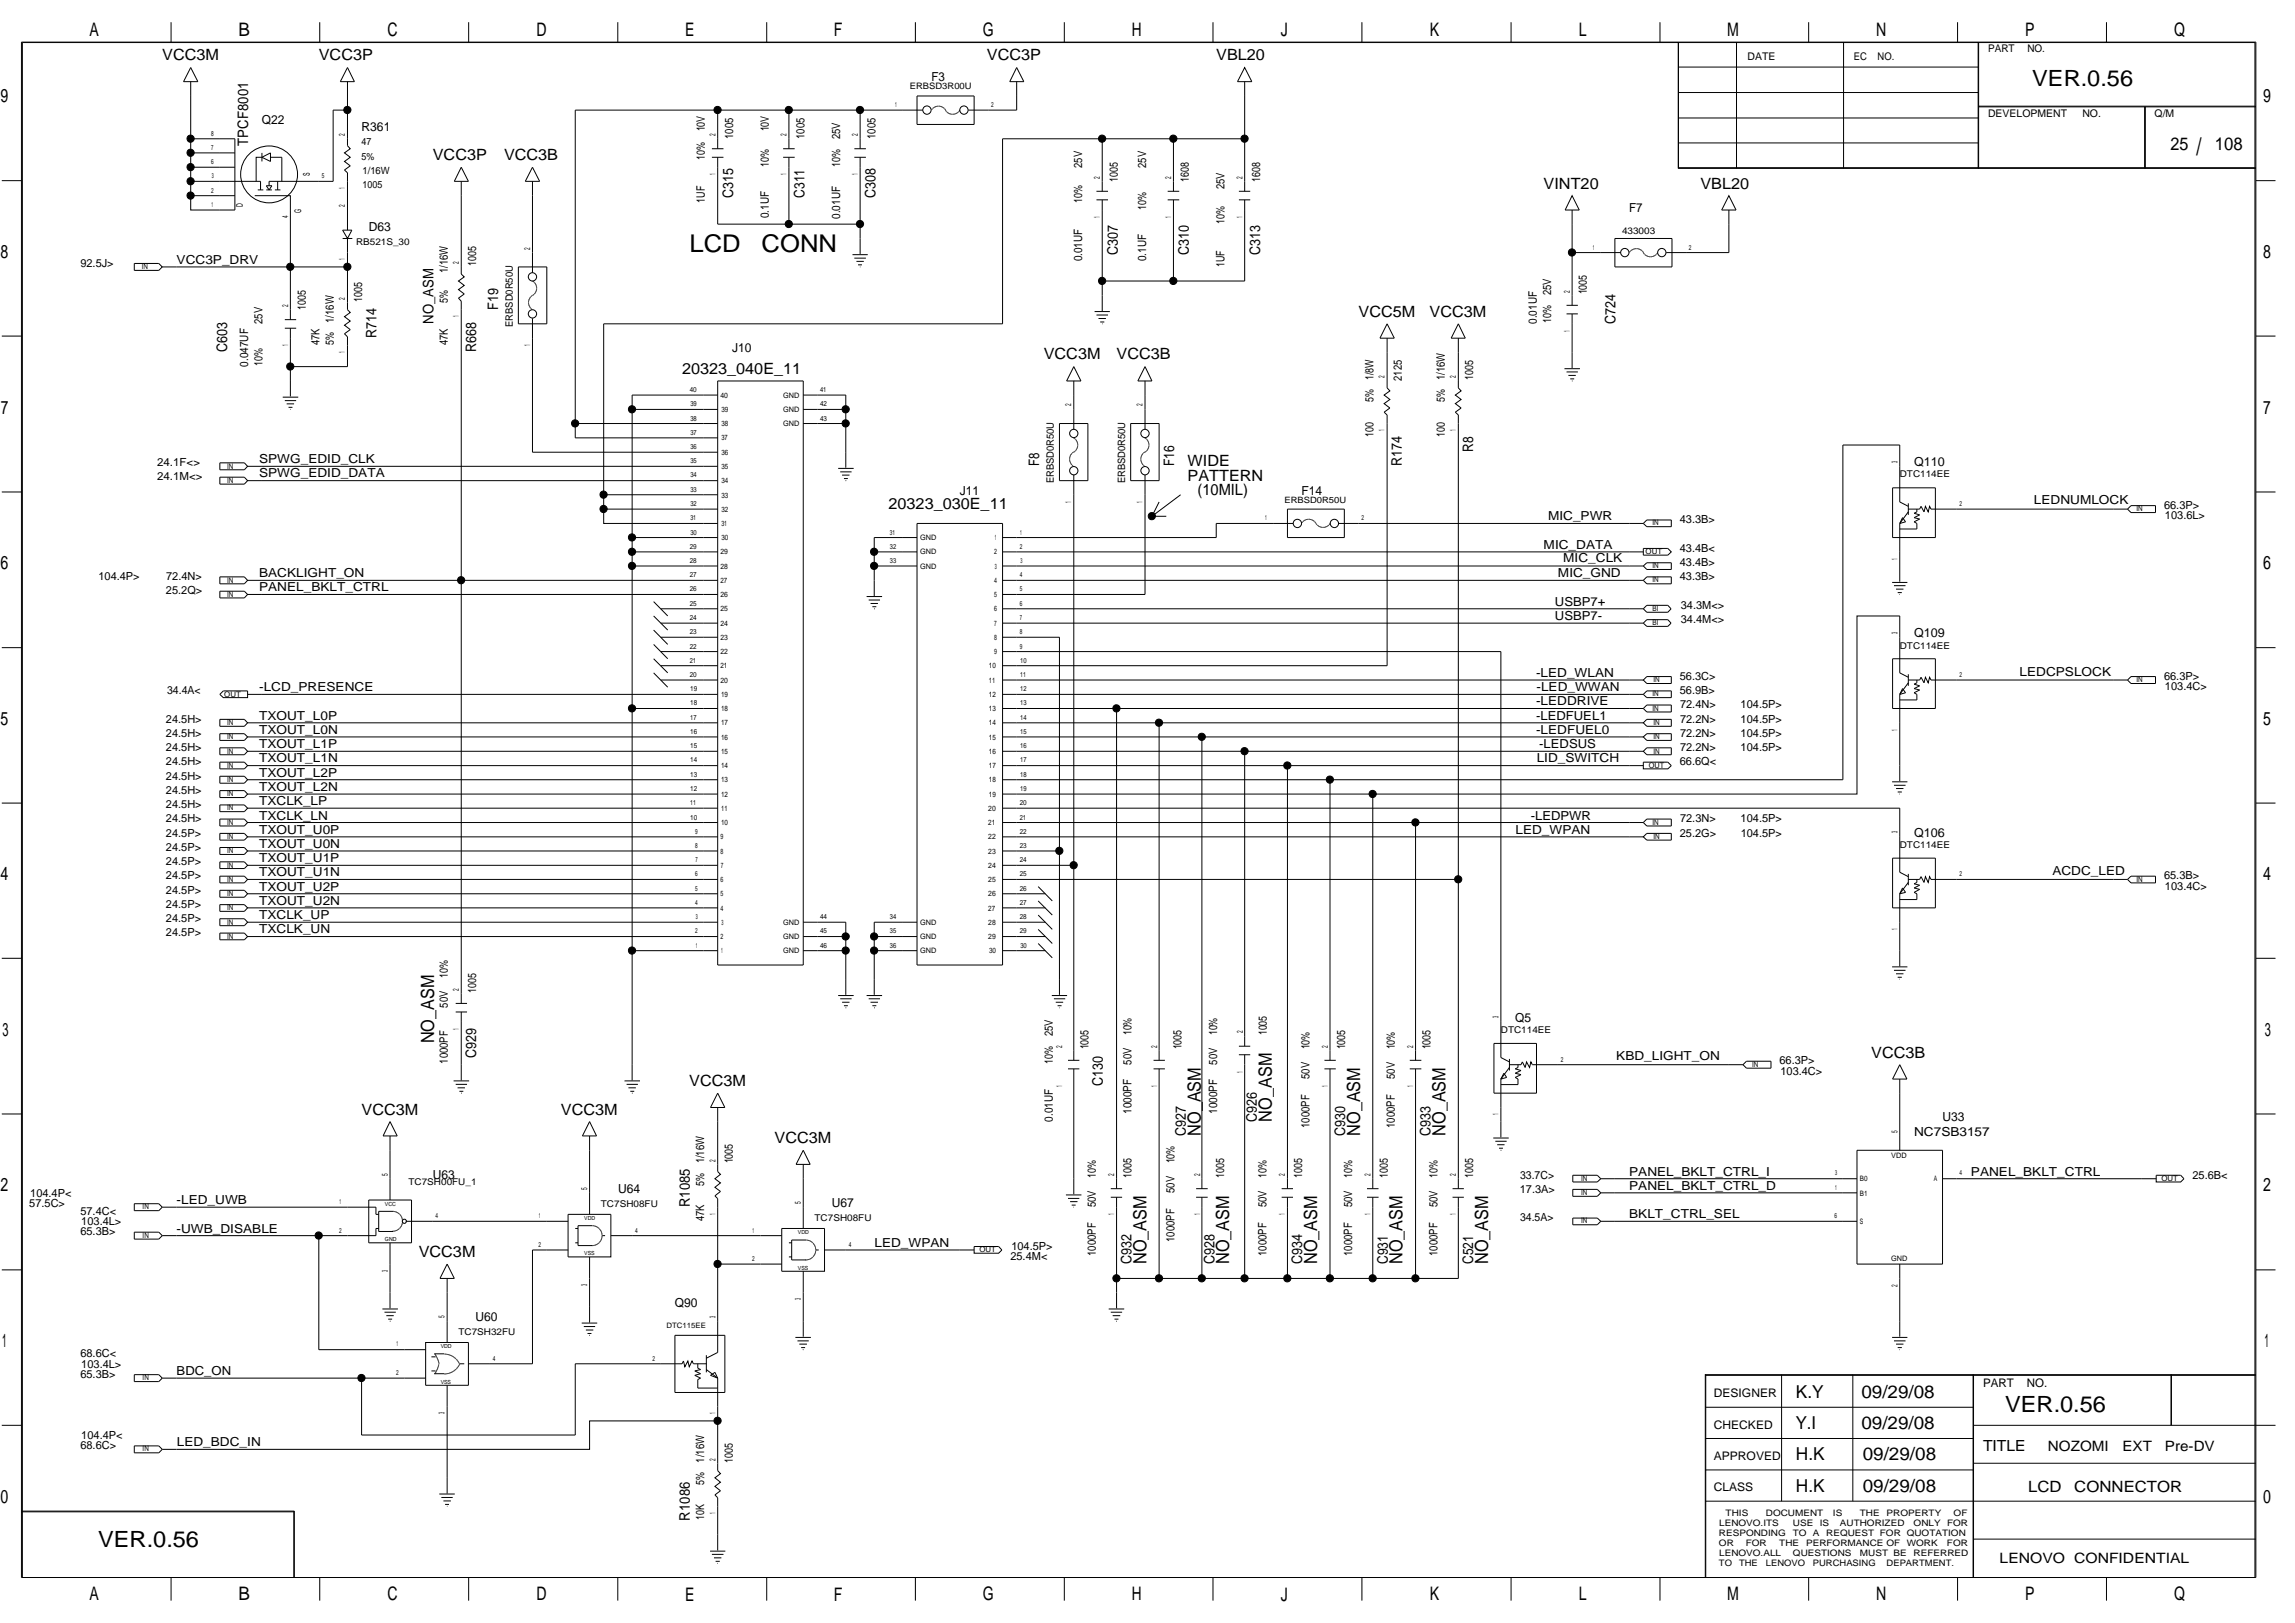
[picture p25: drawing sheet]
<svg xmlns="http://www.w3.org/2000/svg" width="420mm" height="297mm" viewBox="0 0 420 297" stroke-linecap="round" stroke-linejoin="round" font-family="sans-serif">
<defs><g id="words">
<g font-size="4.5">
<text x="126.2" y="46.2">LCD</text>
<text x="139.4" y="46.2">CONN</text>
</g>
<text font-size="4.4" x="402.1" y="28.4">/</text>
<g font-size="4.1">
<text x="372.1" y="15.7">VER.0.56</text>
<text x="367.1" y="258.4">VER.0.56</text>
<text x="18" y="283.2">VER.0.56</text>
</g>
<g font-size="3.4">
<text x="16.4" y="6.6">A</text>
<text x="43.6" y="6.6">B</text>
<text x="70.9" y="6.6">C</text>
<text x="98.2" y="6.6">D</text>
<text x="125.4" y="6.6">E</text>
<text x="152.7" y="6.6">F</text>
<text x="179.9" y="6.6">G</text>
<text x="207.2" y="6.6">H</text>
<text x="234.5" y="6.6">J</text>
<text x="261.8" y="6.6">K</text>
<text x="289" y="6.6">L</text>
<text x="316.2" y="6.6">M</text>
<text x="343.5" y="6.6">N</text>
<text x="370.8" y="6.6">P</text>
<text x="398" y="6.6">Q</text>
<text x=".1" y="18.8">9</text>
<text x="414.3" y="18.8">9</text>
<text x=".1" y="47.2">8</text>
<text x="414.3" y="47.2">8</text>
<text x=".2" y="75.7">7</text>
<text x="414.3" y="75.7">7</text>
<text x=".1" y="104.2">6</text>
<text x="414.3" y="104.2">6</text>
<text x=".1" y="132.7">5</text>
<text x="414.3" y="132.7">5</text>
<text x=".1" y="161.1">4</text>
<text x="414.3" y="161.1">4</text>
<text x=".5" y="189.6">3</text>
<text x="414.6" y="189.6">3</text>
<text x=".1" y="218.1">2</text>
<text x="414.3" y="218.1">2</text>
<text x=".4" y="246.6">1</text>
<text x="414.6" y="246.6">1</text>
<text x=".1" y="275.1">0</text>
<text x="414.3" y="275.1">0</text>
<text x="16.4" y="292.9">A</text>
<text x="43.6" y="292.9">B</text>
<text x="70.9" y="292.9">C</text>
<text x="98.2" y="292.9">D</text>
<text x="125.4" y="292.9">E</text>
<text x="152.7" y="292.9">F</text>
<text x="179.9" y="292.9">G</text>
<text x="207.2" y="292.9">H</text>
<text x="234.5" y="292.9">J</text>
<text x="261.8" y="292.9">K</text>
<text x="289" y="292.9">L</text>
<text x="316.2" y="292.9">M</text>
<text x="343.5" y="292.9">N</text>
<text x="370.8" y="292.9">P</text>
<text x="398" y="292.9">Q</text>
</g>
<g font-size="3.3">
<text x="397.4" y="27.4">25</text>
<text x="405.5" y="27.4">108</text>
<text x="79.5" y="191" transform="rotate(-90 79.5 191)">NO_ASM</text>
<text x="219.8" y="207.9" transform="rotate(-90 219.8 207.9)">NO_ASM</text>
<text x="232.9" y="205.3" transform="rotate(-90 232.9 205.3)">NO_ASM</text>
<text x="249" y="207.9" transform="rotate(-90 249 207.9)">NO_ASM</text>
<text x="264.6" y="207.9" transform="rotate(-90 264.6 207.9)">NO_ASM</text>
<text x="209.9" y="231.4" transform="rotate(-90 209.9 231.4)">NO_ASM</text>
<text x="225" y="231.4" transform="rotate(-90 225 231.4)">NO_ASM</text>
<text x="241.2" y="231.4" transform="rotate(-90 241.2 231.4)">NO_ASM</text>
<text x="256.8" y="231.4" transform="rotate(-90 256.8 231.4)">NO_ASM</text>
<text x="272.4" y="231.4" transform="rotate(-90 272.4 231.4)">NO_ASM</text>
<text x="328.8" y="255.8">K.Y</text>
<text x="340.8" y="255.8">09/29/08</text>
<text x="328.7" y="261.6">Y.I</text>
<text x="340.8" y="261.6">09/29/08</text>
<text x="328.8" y="267.3">H.K</text>
<text x="341" y="267.3">09/29/08</text>
<text x="328.8" y="273">H.K</text>
<text x="341" y="273">09/29/08</text>
</g>
<g font-size="2.8">
<text x="29.7" y="11">VCC3M</text>
<text x="58.4" y="11">VCC3P</text>
<text x="180.7" y="11">VCC3P</text>
<text x="222.7" y="11">VBL20</text>
<text x="79.2" y="29.3">VCC3P</text>
<text x="92.3" y="29.3">VCC3B</text>
<text x="282.6" y="34.5">VINT20</text>
<text x="311.3" y="34.5">VBL20</text>
<text x="248.7" y="58">VCC5M</text>
<text x="261.7" y="58">VCC3M</text>
<text x="191.1" y="65.8">VCC3M</text>
<text x="204.4" y="65.8">VCC3B</text>
<text x="124.9" y="68.4">20323_040E_11</text>
<text x="217.4" y="85.3">WIDE</text>
<text x="217.4" y="88">PATTERN</text>
<text x="162.7" y="93.2">20323_030E_11</text>
<text x="219.2" y="90.6">(10MIL)</text>
<text x="342.6" y="193.5">VCC3B</text>
<text x="126.2" y="198.8">VCC3M</text>
<text x="66.2" y="204">VCC3M</text>
<text x="102.7" y="204">VCC3M</text>
<text x="141.8" y="209.2">VCC3M</text>
<text x="76.7" y="230">VCC3M</text>
<text x="363" y="265.6">TITLE</text>
<text x="371.3" y="273.1">LCD</text>
<text x="379.8" y="273.1">CONNECTOR</text>
</g>
<g font-size="2.7">
<text x="45.5" y="26.7" transform="rotate(-90 45.5 26.7)">TPCF8001</text>
<text x="134.2" y="36.2" transform="rotate(-90 134.2 36.2)">C315</text>
<text x="147.3" y="36.2" transform="rotate(-90 147.3 36.2)">C311</text>
<text x="160.3" y="36.2" transform="rotate(-90 160.3 36.2)">C308</text>
<text x="204.6" y="46.6" transform="rotate(-90 204.6 46.6)">C307</text>
<text x="217.7" y="46.6" transform="rotate(-90 217.7 46.6)">C310</text>
<text x="230.7" y="46.6" transform="rotate(-90 230.7 46.6)">C313</text>
<text x="79.4" y="59.3" transform="rotate(-90 79.4 59.3)">NO_ASM</text>
<text x="91.2" y="56.7" transform="rotate(-90 91.2 56.7)">F19</text>
<text x="295.8" y="59.3" transform="rotate(-90 295.8 59.3)">C724</text>
<text x="41.6" y="64.5" transform="rotate(-90 41.6 64.5)">C603</text>
<text x="68.9" y="61.9" transform="rotate(-90 68.9 61.9)">R714</text>
<text x="87.2" y="64.5" transform="rotate(-90 87.2 64.5)">R668</text>
<text x="269.7" y="82.8" transform="rotate(-90 269.7 82.8)">R8</text>
<text x="190.2" y="85.3" transform="rotate(-90 190.2 85.3)">F8</text>
<text x="215" y="85.3" transform="rotate(-90 215 85.3)">F16</text>
<text x="256.7" y="85.3" transform="rotate(-90 256.7 85.3)">R174</text>
<text x="87.2" y="193.5" transform="rotate(-90 87.2 193.5)">C929</text>
<text x="201.9" y="198.8" transform="rotate(-90 201.9 198.8)">C130</text>
<text x="217.1" y="207.9" transform="rotate(-90 217.1 207.9)">C927</text>
<text x="230.1" y="205.3" transform="rotate(-90 230.1 205.3)">C926</text>
<text x="246.2" y="207.9" transform="rotate(-90 246.2 207.9)">C930</text>
<text x="261.9" y="207.9" transform="rotate(-90 261.9 207.9)">C933</text>
<text x="126.3" y="220.9" transform="rotate(-90 126.3 220.9)">R1085</text>
<text x="207.1" y="231.4" transform="rotate(-90 207.1 231.4)">C932</text>
<text x="222.3" y="231.4" transform="rotate(-90 222.3 231.4)">C928</text>
<text x="238.4" y="231.4" transform="rotate(-90 238.4 231.4)">C934</text>
<text x="254.1" y="231.4" transform="rotate(-90 254.1 231.4)">C931</text>
<text x="269.7" y="231.4" transform="rotate(-90 269.7 231.4)">C521</text>
<text x="126.3" y="278.3" transform="rotate(-90 126.3 278.3)">R1086</text>
</g>
<g font-size="2.6">
<text x="374.9" y="265.5">NOZOMI</text>
<text x="388.6" y="265.5">EXT</text>
<text x="396.4" y="265.5">Pre-DV</text>
<text x="366.1" y="286.1">LENOVO CONFIDENTIAL</text>
</g>
<g font-size="2.3">
<text x="170.5" y="14.9">F3</text>
<text x="48" y="22.7">Q22</text>
<text x="66.2" y="24">R361</text>
<text x="298.3" y="38.9">F7</text>
<text x="67.5" y="42.3">D63</text>
<text x="32.3" y="48.3">VCC3P_DRV</text>
<text x="134" y="64.4">J10</text>
<text x="47.4" y="84.8">SPWG_EDID_CLK</text>
<text x="47.4" y="87.4">SPWG_EDID_DATA</text>
<text x="350.4" y="85.3">Q110</text>
<text x="175.7" y="90.5">J11</text>
<text x="238.3" y="90.5">F14</text>
<text x="283.4" y="95.2">MIC_PWR</text>
<text x="372.4" y="92.3">LEDNUMLOCK</text>
<text x="282.6" y="100.4">MIC_DATA</text>
<text x="47.4" y="105.7">BACKLIGHT_ON</text>
<text x="285.2" y="105.7">MIC_GND</text>
<text x="286.2" y="102.8">MIC_CLK</text>
<text x="47.4" y="108.2">PANEL_BKLT_CTRL</text>
<text x="284.7" y="110.9">USBP7+</text>
<text x="284.7" y="113.5">USBP7-</text>
<text x="350.4" y="116.6">Q109</text>
<text x="281.2" y="123.9">-LED_WLAN</text>
<text x="369.7" y="123.7">LEDCPSLOCK</text>
<text x="47.4" y="131.7">TXOUT_L0P</text>
<text x="47.4" y="126.5">-LCD_PRESENCE</text>
<text x="281.2" y="131.7">-LEDFUEL1</text>
<text x="281.2" y="129.1">-LEDDRIVE</text>
<text x="281.3" y="126.5">-LED_WWAN</text>
<text x="47.4" y="136.9">TXOUT_L1P</text>
<text x="47.4" y="134.3">TXOUT_L0N</text>
<text x="281.2" y="134.3">-LEDFUEL0</text>
<text x="281.8" y="136.9">-LEDSUS</text>
<text x="47.4" y="139.5">TXOUT_L1N</text>
<text x="47.4" y="142.2">TXOUT_L2P</text>
<text x="281.3" y="139.5">LID_SWITCH</text>
<text x="47.4" y="144.7">TXOUT_L2N</text>
<text x="47.4" y="147.4">TXCLK_LP</text>
<text x="47.4" y="150">TXCLK_LN</text>
<text x="280.2" y="150">-LEDPWR</text>
<text x="47.4" y="152.6">TXOUT_U0P</text>
<text x="47.4" y="155.2">TXOUT_U0N</text>
<text x="277.4" y="152.6">LED_WPAN</text>
<text x="350.4" y="153.1">Q106</text>
<text x="47.4" y="160.4">TXOUT_U1N</text>
<text x="47.4" y="157.8">TXOUT_U1P</text>
<text x="375.7" y="160.1">ACDC_LED</text>
<text x="47.4" y="165.6">TXOUT_U2N</text>
<text x="47.4" y="163">TXOUT_U2P</text>
<text x="47.4" y="168.2">TXCLK_UP</text>
<text x="47.4" y="170.8">TXCLK_UN</text>
<text x="277.4" y="187">Q5</text>
<text x="295.9" y="194">KBD_LIGHT_ON</text>
<text x="350.4" y="207.9">NC7SB3157</text>
<text x="355.6" y="205.2">U33</text>
<text x="79.2" y="215.7">U63</text>
<text x="298.3" y="215.1">PANEL_BKLT_CTRL_I</text>
<text x="360.8" y="215.1">PANEL_BKLT_CTRL</text>
<text x="32.3" y="220.4">-LED_UWB</text>
<text x="113.1" y="218.3">U64</text>
<text x="152.3" y="220.9">U67</text>
<text x="298.3" y="217.8">PANEL_BKLT_CTRL_D</text>
<text x="32.3" y="225.6">-UWB_DISABLE</text>
<text x="298.3" y="223">BKLT_CTRL_SEL</text>
<text x="160.1" y="228.2">LED_WPAN</text>
<text x="123.6" y="239.1">Q90</text>
<text x="87.1" y="241.8">U60</text>
<text x="32.3" y="251.7">BDC_ON</text>
<text x="32.4" y="264.7">LED_BDC_IN</text>
</g>
<g font-size="2.2">
<text x="313.8" y="255.7">DESIGNER</text>
<text x="363" y="253.8">PART</text>
<text x="371.1" y="253.8">NO.</text>
<text x="313.8" y="261.5">CHECKED</text>
<text x="313.8" y="267.2">APPROVED</text>
<text x="313.8" y="272.9">CLASS</text>
</g>
<g font-size="2.1">
<text x="129" y="29.3" transform="rotate(-90 129 29.3)">10%</text>
<text x="129" y="24" transform="rotate(-90 129 24)">10V</text>
<text x="134.2" y="25.4" transform="rotate(-90 134.2 25.4)">1005</text>
<text x="140.7" y="24" transform="rotate(-90 140.7 24)">10V</text>
<text x="147.3" y="25.4" transform="rotate(-90 147.3 25.4)">1005</text>
<text x="153.8" y="25.5" transform="rotate(-90 153.8 25.5)">25V</text>
<text x="160.3" y="25.4" transform="rotate(-90 160.3 25.4)">1005</text>
<text x="140.7" y="30.6" transform="rotate(-90 140.7 30.6)">10%</text>
<text x="153.8" y="30.6" transform="rotate(-90 153.8 30.6)">10%</text>
<text x="198.1" y="30.7" transform="rotate(-90 198.1 30.7)">25V</text>
<text x="204.6" y="33.2" transform="rotate(-90 204.6 33.2)">1005</text>
<text x="209.8" y="30.7" transform="rotate(-90 209.8 30.7)">25V</text>
<text x="217.7" y="33.2" transform="rotate(-90 217.7 33.2)">1608</text>
<text x="224.2" y="34.7" transform="rotate(-90 224.2 34.7)">25V</text>
<text x="230.7" y="33.2" transform="rotate(-90 230.7 33.2)">1608</text>
<text x="129" y="37.1" transform="rotate(-90 129 37.1)">1UF</text>
<text x="140.7" y="40" transform="rotate(-90 140.7 40)">0.1UF</text>
<text x="153.8" y="40" transform="rotate(-90 153.8 40)">0.01UF</text>
<text x="198.1" y="37.1" transform="rotate(-90 198.1 37.1)">10%</text>
<text x="209.8" y="38.4" transform="rotate(-90 209.8 38.4)">10%</text>
<text x="224.2" y="41" transform="rotate(-90 224.2 41)">10%</text>
<text x="198.1" y="47.8" transform="rotate(-90 198.1 47.8)">0.01UF</text>
<text x="209.8" y="47.8" transform="rotate(-90 209.8 47.8)">0.1UF</text>
<text x="82" y="50" transform="rotate(-90 82 50)">1/16W</text>
<text x="87.2" y="48.7" transform="rotate(-90 87.2 48.7)">1005</text>
<text x="224.2" y="48.9" transform="rotate(-90 224.2 48.9)">1UF</text>
<text x="290.5" y="53.9" transform="rotate(-90 290.5 53.9)">1005</text>
<text x="48.1" y="59.3" transform="rotate(-90 48.1 59.3)">25V</text>
<text x="56" y="56.7" transform="rotate(-90 56 56.7)">1005</text>
<text x="61.1" y="59.1" transform="rotate(-90 61.1 59.1)">1/16W</text>
<text x="66.3" y="55.2" transform="rotate(-90 66.3 55.2)">1005</text>
<text x="82" y="55.4" transform="rotate(-90 82 55.4)">5%</text>
<text x="281.4" y="59.3" transform="rotate(-90 281.4 59.3)">0.01UF</text>
<text x="284" y="59.1" transform="rotate(-90 284 59.1)">10%</text>
<text x="284" y="54.1" transform="rotate(-90 284 54.1)">25V</text>
<text x="58.5" y="63.2" transform="rotate(-90 58.5 63.2)">47K</text>
<text x="61.1" y="63.2" transform="rotate(-90 61.1 63.2)">5%</text>
<text x="82" y="63.2" transform="rotate(-90 82 63.2)">47K</text>
<text x="45.5" y="67.1" transform="rotate(-90 45.5 67.1)">0.047UF</text>
<text x="48.1" y="66.9" transform="rotate(-90 48.1 66.9)">10%</text>
<text x="251.4" y="69.6" transform="rotate(-90 251.4 69.6)">1/8W</text>
<text x="256.7" y="69.7" transform="rotate(-90 256.7 69.7)">2125</text>
<text x="264.5" y="69.6" transform="rotate(-90 264.5 69.6)">1/16W</text>
<text x="269.7" y="69.6" transform="rotate(-90 269.7 69.6)">1005</text>
<text x="251.4" y="73.6" transform="rotate(-90 251.4 73.6)">5%</text>
<text x="264.5" y="73.6" transform="rotate(-90 264.5 73.6)">5%</text>
<text x="251.4" y="80" transform="rotate(-90 251.4 80)">100</text>
<text x="264.5" y="80" transform="rotate(-90 264.5 80)">100</text>
<text x="82" y="179" transform="rotate(-90 82 179)">10%</text>
<text x="82" y="184.4" transform="rotate(-90 82 184.4)">50V</text>
<text x="87.2" y="181.7" transform="rotate(-90 87.2 181.7)">1005</text>
<text x="192.7" y="189.7" transform="rotate(-90 192.7 189.7)">25V</text>
<text x="207.2" y="189.5" transform="rotate(-90 207.2 189.5)">10%</text>
<text x="222.8" y="189.5" transform="rotate(-90 222.8 189.5)">10%</text>
<text x="231.9" y="189.5" transform="rotate(-90 231.9 189.5)">1005</text>
<text x="82" y="194.7" transform="rotate(-90 82 194.7)">1000PF</text>
<text x="192.7" y="194.7" transform="rotate(-90 192.7 194.7)">10%</text>
<text x="199.3" y="192.1" transform="rotate(-90 199.3 192.1)">1005</text>
<text x="207.2" y="194.9" transform="rotate(-90 207.2 194.9)">50V</text>
<text x="216.3" y="192.1" transform="rotate(-90 216.3 192.1)">1005</text>
<text x="222.8" y="194.9" transform="rotate(-90 222.8 194.9)">50V</text>
<text x="239.7" y="197.5" transform="rotate(-90 239.7 197.5)">50V</text>
<text x="239.7" y="192.1" transform="rotate(-90 239.7 192.1)">10%</text>
<text x="246.2" y="192.1" transform="rotate(-90 246.2 192.1)">1005</text>
<text x="255.4" y="197.5" transform="rotate(-90 255.4 197.5)">50V</text>
<text x="255.4" y="192.1" transform="rotate(-90 255.4 192.1)">10%</text>
<text x="261.9" y="192.1" transform="rotate(-90 261.9 192.1)">1005</text>
<text x="207.2" y="203.8" transform="rotate(-90 207.2 203.8)">1000PF</text>
<text x="222.8" y="203.8" transform="rotate(-90 222.8 203.8)">1000PF</text>
<text x="192.7" y="205.3" transform="rotate(-90 192.7 205.3)">0.01UF</text>
<text x="239.7" y="206.4" transform="rotate(-90 239.7 206.4)">1000PF</text>
<text x="255.4" y="206.4" transform="rotate(-90 255.4 206.4)">1000PF</text>
<text x="128.9" y="212.9" transform="rotate(-90 128.9 212.9)">1/16W</text>
<text x="134.1" y="212.9" transform="rotate(-90 134.1 212.9)">1005</text>
<text x="200.6" y="215.6" transform="rotate(-90 200.6 215.6)">10%</text>
<text x="207.1" y="215.6" transform="rotate(-90 207.1 215.6)">1005</text>
<text x="215" y="212.9" transform="rotate(-90 215 212.9)">10%</text>
<text x="224.1" y="215.6" transform="rotate(-90 224.1 215.6)">1005</text>
<text x="231.9" y="215.6" transform="rotate(-90 231.9 215.6)">10%</text>
<text x="238.4" y="215.6" transform="rotate(-90 238.4 215.6)">1005</text>
<text x="247.6" y="215.6" transform="rotate(-90 247.6 215.6)">10%</text>
<text x="254.1" y="215.6" transform="rotate(-90 254.1 215.6)">1005</text>
<text x="263.2" y="215.6" transform="rotate(-90 263.2 215.6)">10%</text>
<text x="269.7" y="215.6" transform="rotate(-90 269.7 215.6)">1005</text>
<text x="128.9" y="217" transform="rotate(-90 128.9 217)">5%</text>
<text x="200.6" y="220.9" transform="rotate(-90 200.6 220.9)">50V</text>
<text x="215" y="218.3" transform="rotate(-90 215 218.3)">50V</text>
<text x="231.9" y="220.9" transform="rotate(-90 231.9 220.9)">50V</text>
<text x="247.6" y="220.9" transform="rotate(-90 247.6 220.9)">50V</text>
<text x="263.2" y="220.9" transform="rotate(-90 263.2 220.9)">50V</text>
<text x="128.9" y="223.5" transform="rotate(-90 128.9 223.5)">47K</text>
<text x="215" y="227.3" transform="rotate(-90 215 227.3)">1000PF</text>
<text x="200.6" y="229.9" transform="rotate(-90 200.6 229.9)">1000PF</text>
<text x="231.9" y="229.9" transform="rotate(-90 231.9 229.9)">1000PF</text>
<text x="247.6" y="229.9" transform="rotate(-90 247.6 229.9)">1000PF</text>
<text x="263.2" y="229.9" transform="rotate(-90 263.2 229.9)">1000PF</text>
<text x="128.9" y="267.7" transform="rotate(-90 128.9 267.7)">1/16W</text>
<text x="134.1" y="267.7" transform="rotate(-90 134.1 267.7)">1005</text>
<text x="128.9" y="271.8" transform="rotate(-90 128.9 271.8)">5%</text>
<text x="128.9" y="278.1" transform="rotate(-90 128.9 278.1)">10K</text>
</g>
<g font-size="2">
<text x="14.7" y="48.8">92.5J&gt;</text>
<text x="28.8" y="85.3">24.1F&lt;&gt;</text>
<text x="28.8" y="87.9">24.1M&lt;&gt;</text>
<text x="307.5" y="95.8">43.3B&gt;</text>
<text x="396.2" y="93.1">66.3P&gt;</text>
<text x="396.4" y="95">103.6L&gt;</text>
<text x="307.5" y="101">43.4B&lt;</text>
<text x="18" y="106.2">104.4P&gt;</text>
<text x="30.4" y="106.2">72.4N&gt;</text>
<text x="307.5" y="103.5">43.4B&gt;</text>
<text x="307.5" y="106.2">43.3B&gt;</text>
<text x="30.4" y="108.8">25.2Q&gt;</text>
<text x="307.7" y="111.4">34.3M&lt;&gt;</text>
<text x="307.7" y="114">34.4M&lt;&gt;</text>
<text x="307.5" y="124.4">56.3C&gt;</text>
<text x="396.2" y="124.4">66.3P&gt;</text>
<text x="30.6" y="127">34.4A&lt;</text>
<text x="307.5" y="127">56.9B&gt;</text>
<text x="307.6" y="129.6">72.4N&gt;</text>
<text x="318.7" y="129.6">104.5P&gt;</text>
<text x="396.4" y="126.3">103.4C&gt;</text>
<text x="30.4" y="137.5">24.5H&gt;</text>
<text x="30.4" y="134.8">24.5H&gt;</text>
<text x="30.4" y="132.2">24.5H&gt;</text>
<text x="307.6" y="137.5">72.2N&gt;</text>
<text x="307.6" y="134.8">72.2N&gt;</text>
<text x="307.6" y="132.2">72.2N&gt;</text>
<text x="318.7" y="137.5">104.5P&gt;</text>
<text x="318.7" y="134.8">104.5P&gt;</text>
<text x="318.7" y="132.2">104.5P&gt;</text>
<text x="30.4" y="140.1">24.5H&gt;</text>
<text x="30.4" y="142.7">24.5H&gt;</text>
<text x="307.5" y="140.1">66.6Q&lt;</text>
<text x="30.4" y="145.3">24.5H&gt;</text>
<text x="30.4" y="147.9">24.5H&gt;</text>
<text x="30.4" y="153.1">24.5P&gt;</text>
<text x="30.4" y="155.7">24.5P&gt;</text>
<text x="30.4" y="150.5">24.5H&gt;</text>
<text x="307.5" y="153.1">25.2G&gt;</text>
<text x="307.6" y="150.5">72.3N&gt;</text>
<text x="318.7" y="150.5">104.5P&gt;</text>
<text x="318.7" y="153.1">104.5P&gt;</text>
<text x="30.4" y="160.9">24.5P&gt;</text>
<text x="30.4" y="158.3">24.5P&gt;</text>
<text x="396.2" y="160.9">65.3B&gt;</text>
<text x="30.4" y="163.5">24.5P&gt;</text>
<text x="30.4" y="166.1">24.5P&gt;</text>
<text x="396.4" y="162.8">103.4C&gt;</text>
<text x="30.4" y="168.7">24.5P&gt;</text>
<text x="30.4" y="171.4">24.5P&gt;</text>
<text x="325.8" y="194.8">66.3P&gt;</text>
<text x="326" y="196.7">103.4C&gt;</text>
<text x="278.3" y="215.7">33.7C&gt;</text>
<text x="401.4" y="215.7">25.6B&lt;</text>
<text x="5.4" y="220.9">57.5C&gt;</text>
<text x="5.5" y="219">104.4P&lt;</text>
<text x="278.2" y="218.3">17.3A&gt;</text>
<text x="14.7" y="226.1">65.3B&gt;</text>
<text x="14.7" y="222.3">57.4C&lt;</text>
<text x="14.9" y="224.2">103.4L&gt;</text>
<text x="278.3" y="223.5">34.5A&gt;</text>
<text x="185" y="230.6">25.4M&lt;</text>
<text x="185.2" y="228.7">104.5P&gt;</text>
<text x="14.7" y="248.4">68.6C&lt;</text>
<text x="14.9" y="250.3">103.4L&gt;</text>
<text x="14.7" y="252.2">65.3B&gt;</text>
<text x="14.9" y="263.4">104.4P&lt;</text>
<text x="14.7" y="265.2">68.6C&gt;</text>
</g>
<g font-size="1.9">
<text x="319.9" y="11">DATE</text>
<text x="339.4" y="11">EC</text>
<text x="343.7" y="11">NO.</text>
<text x="364" y="9.5">PART</text>
<text x="371.2" y="9.5">NO.</text>
<text x="364" y="21.3">DEVELOPMENT</text>
<text x="381.2" y="21.3">NO.</text>
<text x="394.5" y="21.3">Q/M</text>
<text x="93.9" y="59.8" transform="rotate(-90 93.9 59.8)">ERBSD0R50U</text>
<text x="192.9" y="88.5" transform="rotate(-90 192.9 88.5)">ERBSD0R50U</text>
<text x="206" y="88.5" transform="rotate(-90 206 88.5)">ERBSD0R50U</text>
</g>
<g font-size="1.8">
<text x="66.2" y="26.6">47</text>
<text x="66.2" y="29.3">5%</text>
<text x="66.4" y="34.5">1005</text>
<text x="66.4" y="31.9">1/16W</text>
</g>
<g font-size="1.7">
<text x="56.7" y="32.2" transform="rotate(-90 56.7 32.2)">S</text>
<text x="44.5" y="37.9" transform="rotate(-90 44.5 37.9)">D</text>
<text x="55.1" y="38.9" transform="rotate(-90 55.1 38.9)">G</text>
<text x="65.2" y="44.9">RB521S_30</text>
<text x="297" y="42.8">433003</text>
<text x="347.8" y="87.4">DTC114EE</text>
<text x="347.8" y="118.7">DTC114EE</text>
<text x="347.8" y="155.2">DTC114EE</text>
<text x="274.8" y="189.1">DTC114EE</text>
<text x="74.8" y="217">TC7SH00FU_1</text>
<text x="110" y="220.9">TC7SH08FU</text>
<text x="149.1" y="223.5">TC7SH08FU</text>
<text x="83.9" y="244.3">TC7SH32FU</text>
</g>
<g font-size="1.6">
<text x="166.6" y="16.2">ERBSD3R00U</text>
<text x="235.2" y="92">ERBSD0R50U</text>
<text x="314.7" y="281.2">RESPONDING</text>
<text x="314.7" y="279.3">LENOVO.ITS</text>
<text x="315.9" y="277.5">THIS</text>
<text x="323.3" y="277.5">DOCUMENT</text>
<text x="328.2" y="281.2">TO</text>
<text x="328.2" y="279.3">USE</text>
<text x="331.9" y="281.2">A</text>
<text x="333.2" y="279.3">IS</text>
<text x="334.3" y="281.2">REQUEST FOR QUOTATION</text>
<text x="335.6" y="277.5">IS</text>
<text x="336.8" y="279.3">AUTHORIZED</text>
<text x="340.5" y="277.5">THE</text>
<text x="345.4" y="277.5">PROPERTY</text>
<text x="350.3" y="279.3">ONLY</text>
<text x="356.5" y="279.3">FOR</text>
<text x="357.7" y="277.5">OF</text>
<text x="314.7" y="286.7">TO</text>
<text x="314.7" y="283">OR</text>
<text x="314.7" y="284.9">LENOVO.ALL</text>
<text x="318.4" y="286.7">THE</text>
<text x="319.6" y="283">FOR</text>
<text x="323.3" y="286.7">LENOVO</text>
<text x="325.7" y="283">THE</text>
<text x="328.2" y="284.9">QUESTIONS</text>
<text x="330.7" y="283">PERFORMANCE OF</text>
<text x="331.9" y="286.7">PURCHASING</text>
<text x="340.5" y="284.9">MUST BE</text>
<text x="345.4" y="286.7">DEPARTMENT.</text>
<text x="349.1" y="283">WORK</text>
<text x="350.3" y="284.9">REFERRED</text>
<text x="356.4" y="283">FOR</text>
</g>
<g font-size="1.5">
<text x="63.2" y="24.8" transform="rotate(-90 63.2 24.8)">2</text>
<text x="131" y="24.8" transform="rotate(-90 131 24.8)">2</text>
<text x="144" y="24.8" transform="rotate(-90 144 24.8)">2</text>
<text x="157" y="24.8" transform="rotate(-90 157 24.8)">2</text>
<text x="63.2" y="34.6" transform="rotate(-90 63.2 34.6)">1</text>
<text x="131" y="32" transform="rotate(-90 131 32)">1</text>
<text x="144" y="32" transform="rotate(-90 144 32)">1</text>
<text x="157" y="32" transform="rotate(-90 157 32)">1</text>
<text x="201.4" y="32.7" transform="rotate(-90 201.4 32.7)">2</text>
<text x="214.4" y="32.7" transform="rotate(-90 214.4 32.7)">2</text>
<text x="227.4" y="32.7" transform="rotate(-90 227.4 32.7)">2</text>
<text x="52.7" y="39.9" transform="rotate(-90 52.7 39.9)">4</text>
<text x="63.2" y="37.9" transform="rotate(-90 63.2 37.9)">2</text>
<text x="201.4" y="39.8" transform="rotate(-90 201.4 39.8)">1</text>
<text x="214.4" y="39.8" transform="rotate(-90 214.4 39.8)">1</text>
<text x="227.4" y="39.8" transform="rotate(-90 227.4 39.8)">1</text>
<text x="63.2" y="47.7" transform="rotate(-90 63.2 47.7)">1</text>
<text x="97.1" y="45.7" transform="rotate(-90 97.1 45.7)">2</text>
<text x="84" y="48.3" transform="rotate(-90 84 48.3)">2</text>
<text x="287.4" y="53.6" transform="rotate(-90 287.4 53.6)">2</text>
<text x="52.7" y="56.1" transform="rotate(-90 52.7 56.1)">2</text>
<text x="63.2" y="54.9" transform="rotate(-90 63.2 54.9)">2</text>
<text x="84" y="58.1" transform="rotate(-90 84 58.1)">1</text>
<text x="52.7" y="63.3" transform="rotate(-90 52.7 63.3)">1</text>
<text x="63.2" y="64.6" transform="rotate(-90 63.2 64.6)">1</text>
<text x="97.1" y="63.3" transform="rotate(-90 97.1 63.3)">1</text>
<text x="287.4" y="60.7" transform="rotate(-90 287.4 60.7)">1</text>
<text x="253.5" y="69.2" transform="rotate(-90 253.5 69.2)">2</text>
<text x="266.5" y="69.2" transform="rotate(-90 266.5 69.2)">2</text>
<text x="196.1" y="74.4" transform="rotate(-90 196.1 74.4)">2</text>
<text x="209.2" y="74.4" transform="rotate(-90 209.2 74.4)">2</text>
<text x="253.5" y="79" transform="rotate(-90 253.5 79)">1</text>
<text x="266.5" y="79" transform="rotate(-90 266.5 79)">1</text>
<text x="347.4" y="84.7" transform="rotate(-90 347.4 84.7)">3</text>
<text x="196.1" y="92" transform="rotate(-90 196.1 92)">1</text>
<text x="209.2" y="92" transform="rotate(-90 209.2 92)">1</text>
<text x="347.4" y="102.4" transform="rotate(-90 347.4 102.4)">1</text>
<text x="347.4" y="116" transform="rotate(-90 347.4 116)">3</text>
<text x="347.4" y="133.7" transform="rotate(-90 347.4 133.7)">1</text>
<text x="347.4" y="152.5" transform="rotate(-90 347.4 152.5)">3</text>
<text x="347.4" y="170.2" transform="rotate(-90 347.4 170.2)">1</text>
<text x="84" y="181.3" transform="rotate(-90 84 181.3)">2</text>
<text x="84" y="188.5" transform="rotate(-90 84 188.5)">1</text>
<text x="194.5" y="191.7" transform="rotate(-90 194.5 191.7)">2</text>
<text x="211.9" y="191.7" transform="rotate(-90 211.9 191.7)">2</text>
<text x="227.5" y="189.1" transform="rotate(-90 227.5 189.1)">2</text>
<text x="243.1" y="191.7" transform="rotate(-90 243.1 191.7)">2</text>
<text x="258.7" y="191.7" transform="rotate(-90 258.7 191.7)">2</text>
<text x="274.4" y="186.4" transform="rotate(-90 274.4 186.4)">3</text>
<text x="227.5" y="196.3" transform="rotate(-90 227.5 196.3)">1</text>
<text x="194.5" y="198.9" transform="rotate(-90 194.5 198.9)">1</text>
<text x="211.9" y="198.9" transform="rotate(-90 211.9 198.9)">1</text>
<text x="243.1" y="198.9" transform="rotate(-90 243.1 198.9)">1</text>
<text x="258.7" y="198.9" transform="rotate(-90 258.7 198.9)">1</text>
<text x="274.4" y="204.1" transform="rotate(-90 274.4 204.1)">1</text>
<text x="347.4" y="207.4" transform="rotate(-90 347.4 207.4)">5</text>
<text x="71" y="215.2" transform="rotate(-90 71 215.2)">5</text>
<text x="131" y="212.6" transform="rotate(-90 131 212.6)">2</text>
<text x="204" y="215.2" transform="rotate(-90 204 215.2)">2</text>
<text x="219.7" y="215.2" transform="rotate(-90 219.7 215.2)">2</text>
<text x="235.2" y="215.2" transform="rotate(-90 235.2 215.2)">2</text>
<text x="250.9" y="215.2" transform="rotate(-90 250.9 215.2)">2</text>
<text x="266.5" y="215.2" transform="rotate(-90 266.5 215.2)">2</text>
<text x="107.5" y="217.8" transform="rotate(-90 107.5 217.8)">5</text>
<text x="146.6" y="220.4" transform="rotate(-90 146.6 220.4)">5</text>
<text x="131" y="222.4" transform="rotate(-90 131 222.4)">1</text>
<text x="204" y="222.4" transform="rotate(-90 204 222.4)">1</text>
<text x="219.7" y="222.4" transform="rotate(-90 219.7 222.4)">1</text>
<text x="235.2" y="222.4" transform="rotate(-90 235.2 222.4)">1</text>
<text x="250.9" y="222.4" transform="rotate(-90 250.9 222.4)">1</text>
<text x="266.5" y="222.4" transform="rotate(-90 266.5 222.4)">1</text>
<text x="71" y="232.7" transform="rotate(-90 71 232.7)">3</text>
<text x="107.5" y="235.4" transform="rotate(-90 107.5 235.4)">3</text>
<text x="146.6" y="238" transform="rotate(-90 146.6 238)">3</text>
<text x="347.4" y="235.5" transform="rotate(-90 347.4 235.5)">2</text>
<text x="81.4" y="241.3" transform="rotate(-90 81.4 241.3)">5</text>
<text x="131" y="241.1" transform="rotate(-90 131 241.1)">3</text>
<text x="81.4" y="258.8" transform="rotate(-90 81.4 258.8)">3</text>
<text x="131" y="258.9" transform="rotate(-90 131 258.9)">1</text>
<text x="131" y="267.3" transform="rotate(-90 131 267.3)">2</text>
<text x="131" y="277.1" transform="rotate(-90 131 277.1)">1</text>
</g>
<g font-size="1.4">
<text x="25.9" y="49.3">IN</text>
<text x="131.9" y="72.8">40</text>
<text x="132.1" y="75.4">39</text>
<text x="143.4" y="72.8">GND</text>
<text x="143.4" y="75.4">GND</text>
<text x="132.1" y="78">38</text>
<text x="132.1" y="80.6">37</text>
<text x="132.1" y="83.2">36</text>
<text x="143.4" y="78">GND</text>
<text x="41.6" y="88.4">IN</text>
<text x="41.6" y="85.8">IN</text>
<text x="132.1" y="85.8">35</text>
<text x="132.1" y="88.4">34</text>
<text x="132.1" y="91.1">33</text>
<text x="132.1" y="93.6">32</text>
<text x="391.1" y="93.6">IN</text>
<text x="131.9" y="101.5">29</text>
<text x="132.1" y="96.3">31</text>
<text x="132.1" y="98.8">30</text>
<text x="168.4" y="98.8">GND</text>
<text x="168.4" y="101.5">GND</text>
<text x="182" y="101.5">2</text>
<text x="182.1" y="98.8">1</text>
<text x="301.3" y="101.4">OUT</text>
<text x="302.5" y="96.1">IN</text>
<text x="41.6" y="106.6">IN</text>
<text x="131.9" y="104.1">28</text>
<text x="131.9" y="106.7">27</text>
<text x="168.4" y="104.1">GND</text>
<text x="182" y="106.7">4</text>
<text x="182.1" y="104.1">3</text>
<text x="302.5" y="104">IN</text>
<text x="302.5" y="106.6">IN</text>
<text x="41.6" y="109.3">IN</text>
<text x="131.9" y="109.3">26</text>
<text x="131.9" y="111.9">25</text>
<text x="182" y="109.3">5</text>
<text x="182" y="111.9">6</text>
<text x="302.5" y="111.8">BI</text>
<text x="131.9" y="114.5">24</text>
<text x="131.9" y="117.1">23</text>
<text x="131.9" y="119.7">22</text>
<text x="182" y="117.1">8</text>
<text x="182" y="119.7">9</text>
<text x="182" y="114.5">7</text>
<text x="302.5" y="114.5">BI</text>
<text x="131.9" y="122.3">21</text>
<text x="131.9" y="124.9">20</text>
<text x="181" y="122.3">10</text>
<text x="181" y="124.9">11</text>
<text x="302.7" y="124.9">IN</text>
<text x="391.2" y="124.8">IN</text>
<text x="41.1" y="127.5">OUT</text>
<text x="132" y="127.6">19</text>
<text x="132" y="130.2">18</text>
<text x="181" y="127.6">12</text>
<text x="181" y="130.2">13</text>
<text x="302.5" y="127.4">IN</text>
<text x="302.5" y="130">IN</text>
<text x="41.6" y="132.7">IN</text>
<text x="41.6" y="137.9">IN</text>
<text x="41.6" y="135.3">IN</text>
<text x="132" y="132.8">17</text>
<text x="132" y="135.4">16</text>
<text x="132" y="138">15</text>
<text x="181" y="132.8">14</text>
<text x="181" y="135.4">15</text>
<text x="181" y="138">16</text>
<text x="302.7" y="135.3">IN</text>
<text x="302.7" y="137.9">IN</text>
<text x="302.7" y="132.7">IN</text>
<text x="41.6" y="140.5">IN</text>
<text x="41.6" y="143.1">IN</text>
<text x="132" y="140.6">14</text>
<text x="132" y="143.2">13</text>
<text x="181" y="140.6">17</text>
<text x="181" y="143.2">18</text>
<text x="301.9" y="140.5">OUT</text>
<text x="41.6" y="145.8">IN</text>
<text x="41.6" y="148.3">IN</text>
<text x="132" y="145.8">12</text>
<text x="132" y="148.4">11</text>
<text x="180.9" y="148.4">20</text>
<text x="181" y="145.8">19</text>
<text x="41.6" y="151">IN</text>
<text x="41.6" y="153.6">IN</text>
<text x="131.9" y="153.6">9</text>
<text x="132" y="151">10</text>
<text x="180.9" y="151">21</text>
<text x="180.9" y="153.6">22</text>
<text x="302.5" y="150.9">IN</text>
<text x="302.7" y="153.6">IN</text>
<text x="41.6" y="156.2">IN</text>
<text x="41.6" y="158.8">IN</text>
<text x="41.6" y="161.4">IN</text>
<text x="131.9" y="156.2">8</text>
<text x="131.9" y="161.5">6</text>
<text x="131.9" y="158.8">7</text>
<text x="180.9" y="156.2">23</text>
<text x="180.9" y="158.8">24</text>
<text x="180.9" y="161.5">25</text>
<text x="391.2" y="161.3">IN</text>
<text x="41.6" y="166.6">IN</text>
<text x="41.6" y="164">IN</text>
<text x="131.9" y="164">5</text>
<text x="131.9" y="166.7">4</text>
<text x="180.9" y="164">26</text>
<text x="180.9" y="166.7">27</text>
<text x="41.6" y="171.8">IN</text>
<text x="41.6" y="169.2">IN</text>
<text x="131.9" y="171.9">2</text>
<text x="132.1" y="169.2">3</text>
<text x="143.4" y="169.2">GND</text>
<text x="143.4" y="171.9">GND</text>
<text x="168.4" y="169.2">GND</text>
<text x="168.4" y="171.9">GND</text>
<text x="180.9" y="169.2">28</text>
<text x="180.9" y="171.9">29</text>
<text x="132" y="174.5">1</text>
<text x="143.4" y="174.5">GND</text>
<text x="168.4" y="174.5">GND</text>
<text x="181.1" y="174.5">30</text>
<text x="320.7" y="195.2">IN</text>
<text x="346.2" y="212">VDD</text>
<text x="26.1" y="221.3">IN</text>
<text x="289.5" y="216.1">IN</text>
<text x="289.5" y="218.7">IN</text>
<text x="340.5" y="218.8">B1</text>
<text x="340.5" y="216.2">B0</text>
<text x="354.1" y="216.2">A</text>
<text x="395.7" y="216.2">OUT</text>
<text x="26.1" y="226.5">IN</text>
<text x="289.5" y="223.9">IN</text>
<text x="340.5" y="224">S</text>
<text x="179.3" y="229.2">OUT</text>
<text x="346.2" y="230.8">GND</text>
<text x="122" y="243">DTC115EE</text>
<text x="26.1" y="252.6">IN</text>
<text x="26.1" y="265.6">IN</text>
</g>
<g font-size="1.3">
<text x="163.9" y="19.6">1</text>
<text x="181.5" y="19.6">2</text>
<text x="38.6" y="24.8">8</text>
<text x="38.7" y="27.4">7</text>
<text x="38.6" y="30">6</text>
<text x="38.6" y="35.3">2</text>
<text x="38.8" y="32.6">3</text>
<text x="58.9" y="32.6">5</text>
<text x="38.7" y="37.8">1</text>
<text x="291.6" y="45.7">1</text>
<text x="309.2" y="45.7">2</text>
<text x="126.3" y="71.8">40</text>
<text x="150.1" y="71.8">41</text>
<text x="126.4" y="74.3">39</text>
<text x="126.4" y="77">38</text>
<text x="150.1" y="77">43</text>
<text x="150.1" y="74.3">42</text>
<text x="126.4" y="79.6">37</text>
<text x="126.4" y="82.2">36</text>
<text x="126.4" y="84.8">35</text>
<text x="126.4" y="87.4">34</text>
<text x="126.4" y="90">33</text>
<text x="126.4" y="92.6">32</text>
<text x="126.4" y="95.2">31</text>
<text x="231.6" y="95.2">1</text>
<text x="249.2" y="95.2">2</text>
<text x="358.8" y="92.6">2</text>
<text x="126.3" y="100.4">29</text>
<text x="126.4" y="97.8">30</text>
<text x="162.9" y="100.4">32</text>
<text x="162.9" y="97.8">31</text>
<text x="186.7" y="100.4">2</text>
<text x="186.8" y="97.8">1</text>
<text x="126.3" y="103">28</text>
<text x="126.3" y="105.7">27</text>
<text x="162.9" y="103">33</text>
<text x="186.7" y="105.7">4</text>
<text x="186.8" y="103">3</text>
<text x="126.3" y="108.2">26</text>
<text x="126.3" y="110.9">25</text>
<text x="126.3" y="113.5">24</text>
<text x="186.7" y="110.9">6</text>
<text x="186.7" y="108.2">5</text>
<text x="186.7" y="113.5">7</text>
<text x="126.3" y="116.1">23</text>
<text x="126.3" y="118.7">22</text>
<text x="186.7" y="118.7">9</text>
<text x="186.7" y="116.1">8</text>
<text x="126.3" y="121.3">21</text>
<text x="126.3" y="123.9">20</text>
<text x="186.8" y="123.9">11</text>
<text x="186.8" y="121.3">10</text>
<text x="358.8" y="123.9">2</text>
<text x="126.4" y="126.5">19</text>
<text x="126.4" y="129.1">18</text>
<text x="126.4" y="131.7">17</text>
<text x="186.8" y="131.7">14</text>
<text x="186.8" y="129.1">13</text>
<text x="186.8" y="126.5">12</text>
<text x="126.4" y="134.3">16</text>
<text x="126.4" y="136.9">15</text>
<text x="186.8" y="136.9">16</text>
<text x="186.8" y="134.3">15</text>
<text x="126.4" y="139.5">14</text>
<text x="126.4" y="142.2">13</text>
<text x="186.8" y="142.2">18</text>
<text x="186.8" y="139.5">17</text>
<text x="126.4" y="144.7">12</text>
<text x="126.4" y="147.4">11</text>
<text x="126.4" y="150">10</text>
<text x="186.7" y="150">21</text>
<text x="186.7" y="147.4">20</text>
<text x="186.8" y="144.7">19</text>
<text x="127.3" y="152.6">9</text>
<text x="127.3" y="155.2">8</text>
<text x="186.7" y="155.2">23</text>
<text x="186.7" y="152.6">22</text>
<text x="127.3" y="160.4">6</text>
<text x="127.3" y="157.8">7</text>
<text x="186.7" y="160.4">25</text>
<text x="186.7" y="157.8">24</text>
<text x="358.8" y="160.4">2</text>
<text x="127.3" y="163">5</text>
<text x="127.3" y="165.6">4</text>
<text x="186.7" y="165.6">27</text>
<text x="186.7" y="163">26</text>
<text x="127.3" y="170.8">2</text>
<text x="127.4" y="173.4">1</text>
<text x="127.4" y="168.2">3</text>
<text x="150.1" y="173.4">46</text>
<text x="150.1" y="170.8">45</text>
<text x="150.1" y="168.2">44</text>
<text x="162.9" y="173.4">36</text>
<text x="162.9" y="170.8">35</text>
<text x="162.9" y="168.2">34</text>
<text x="186.7" y="170.8">29</text>
<text x="186.7" y="168.2">28</text>
<text x="186.8" y="173.4">30</text>
<text x="285.7" y="194.3">2</text>
<text x="336" y="215.1">3</text>
<text x="358.8" y="215.1">4</text>
<text x="62.2" y="220.4">1</text>
<text x="335.9" y="217.8">1</text>
<text x="62.1" y="225.6">2</text>
<text x="79.7" y="223">4</text>
<text x="98.7" y="223">1</text>
<text x="116.3" y="225.6">4</text>
<text x="137.8" y="225.6">1</text>
<text x="335.9" y="223">6</text>
<text x="98.6" y="228.2">2</text>
<text x="137.7" y="230.8">2</text>
<text x="155.4" y="228.2">4</text>
<text x="72.5" y="251.7">2</text>
<text x="72.6" y="246.4">1</text>
<text x="90.2" y="249">4</text>
<text x="119.5" y="249">2</text>
</g>
<g font-size="1">
<text x="70.5" y="220.6">VCC</text>
<text x="70.5" y="227.2">GND</text>
<text x="107" y="223.2">VDD</text>
<text x="146.1" y="225.8">VDD</text>
<text x="107" y="229.7">VSS</text>
<text x="146.1" y="232.4">VSS</text>
<text x="80.7" y="246.7">VDD</text>
<text x="80.7" y="253.2">VSS</text>
</g>
</g></defs>
<g fill="none" stroke="#000" stroke-width=".18">
<path d="M3.9 7.7h409.1v281h-409.1zM31.3 4.1v3.6M34.9 14.9v13.1M34.9 12.4l1.3 2.5h-2.6zM58.5 4.1v3.6M63.6 14.9v11.8l.5 .5-1 .8 1 .8-1 .7 1 .9-1 .7 .5 .5v10.5M63.6 12.4l1.3 2.5h-2.6zM85.8 4.1v3.6M113.1 4.1v3.6M140.4 4.1v3.6M167.6 4.1v3.6M167.9 17.6h10.4v5.2h-10.4z"/>
<path d="M170.7 19.9l-.1 .2M170.8 19.9l.6-.4h.8l.7 .4M171.1 19.6h.1M171.6 19.4l-.1 .1M172.1 19.4v.1M172.6 19.6h.1M172.9 19.9l.2 .3M186.1 14.9v5.3h-8.8M186.1 12.4l1.3 2.5h-2.5zM194.8 4.1v3.6M222.1 4.1v3.6M227.9 12.4l1.3 2.5h-2.6z"/>
<path d="M227.9 14.9v20.1M249.3 4.1v3.6M276.6 4.1v3.6M303.9 4.1v3.6M307.2 7.7v23.1h105.8M307.2 12.3h55M307.2 16.9h55M307.3 7.7v23.1M317.9 7.7v23.1M331.1 4.1v3.6M337.5 7.7v23.1M358.4 4.1v3.6"/>
<path d="M362.2 19.6h50.8M362.2 19.4h50.8M362.2 7.7v23.1M385.6 4.1v3.6M392.6 19.6v11.2M392.8 19.6v11.2M.3 33.1h3.6M34.9 28v2.6h8.1M34.9 30.6v2.6h12.8v1.6M34.9 33.2v2.6h5.2M34.9 25.4h8.1v13h-8.1v-2.6M34.9 28h8.1"/>
<path d="M40.1 35.8h2.9M46.6 35.8h6.6v22.7M47.2 34.8h1M48 28.8l1.5 .7v-1.5l-1.5 .8h-1.1v4.4M48 28v1.5M48.8 34h1l-.5 .8zM48.8 34.8h1M49.5 28.8h2.1v4.4M50.3 34.8h1M50.8 33.2v1.6M63.6 20.2h-2.6v13h-11.7v.8M84.4 33.2v17l.6 .5-1.1 .7 1.1 .8-1.1 .8 1.1 .8-1.1 .8 .5 .5v51.1h47"/>
<path d="M84.4 30.6l1.4 2.6h-2.6zM97.5 30.6l1.3 2.6h-2.6zM97.5 33.2v16.7M130.3 27.2h2.1M130.3 28.8h2.1M131.4 28.8v12.2h13M131.4 20.2h-26.1v59.9h26.1M143.4 27.2h2.1M143.4 28.8h2.1M144.4 28.8v12.2h13.1M144.4 20.2h13.1M144.4 20.2v7"/>
<path d="M144.4 20.2h-13v7M156.4 27.2h2.1M156.4 28.8h2.1M157.5 28.8v17.7M168.9 20.2h-11.4v7M173.1 20.2l.2 .2M173.3 20.5l.7 .4h.7l.8-.4M173.7 20.7h.1M175.1 20.7h.1M175.7 20.2l-.2 .2M200.7 35h2.2M200.7 36.6h2.2"/>
<path d="M201.8 25.4v9.6M201.8 36.6v14.8h13M213.8 35h2.1M213.8 36.6h2.1M214.8 25.4v9.6M214.8 25.4h13.1M214.8 25.4h-31.3v33.9h-73v33.9M214.8 36.6v14.8M226.8 35h2.1M226.8 36.6h2.1M227.9 36.6v14.8h-13.1M287.8 35.8l1.3 2.6h-2.6z"/>
<path d="M287.8 38.4v7.8h8.9M307.2 30.7h105.8M307.2 21.6h55M307.3 26.2h54.9M316.5 35.8l1.3 2.6h-2.6zM316.5 38.4v7.8h-11.5M413 33.1h3.6M24.6 48.2h4.5l.6 .7-.6 .6h-4.5zM29.7 48.9h33.9M52.1 58.5h2.1M62.7 42.1h1.7l-.8 1.5zM62.7 43.6h1.8"/>
<path d="M63.6 43.6v13.1l.5 .5-1 .8 1 .8-1 .7 1 .8-1 .8 .5 .5v5.5h-10.4M94.9 48.9h5.2v10.4h-5.2zM96.9 54.7v.1M96.9 56v.1M97.1 54.4v.1M97.2 54.3l-.4 .6v.7l.4 .8M97.2 56.5l.2 .1M97.4 54.1h.1M97.5 58.3v24.5h33.9M97.5 51.4l.3 .2M97.5 54.1l-.3 .2M97.6 51.5h.1"/>
<path d="M97.8 53.8l-.3 .3M97.8 51.7l.4 .8v.7l-.4 .6M97.9 51.8v.1M98.1 53.4v.1M98.1 52v.1M156.1 46.6h2.8M156.4 47.2h2.1M156.8 47.8h1.3M157.1 48.5h.7M157.4 48.9h.1M200.4 57h2.8M200.7 57.7h2.2"/>
<path d="M201.1 58.3h1.4M201.4 58.9h.8M201.7 59.3h.1M201.8 51.4v5.5M253.9 59.3l1.4 2.6h-2.7zM267 59.3l1.3 2.6h-2.6zM286.8 55.9h2.1M286.8 57.4h2.1M287.8 57.4v10M287.8 46.2v9.7M295.6 43.6h10.5v5.3h-10.5zM298.5 46l-.2 .2"/>
<path d="M298.5 45.9l.8-.4 .7 .1 .6 .3M298.9 45.7h.1M300.3 45.7h.1M300.7 46l.2 .2M300.9 46.3l.2 .2M301.1 46.6l.6 .3 .7 .1 .8-.4M301.4 46.8h.1M302.9 46.8h.1M303.5 46.3l-.2 .2M.3 61.5h3.6M51.8 72.7h2.8M52.1 73.3h2.1"/>
<path d="M52.1 60.1h2.1M52.5 73.9h1.3M52.8 74.5h.7M53.1 74.9h.1M53.2 60.1v12.5M115.7 74.9v23.5h15.7M131.4 69.7h15.7v106.9h-15.7zM131.4 72.3h-15.7v2.6h15.7M131.4 77.5h-26.1M147.1 72.3h7.7v13.3M154.8 74.9h-7.7M154.8 77.5h-7.7"/>
<path d="M194 77.5h5.2v10.5h-5.2zM196.6 67.1l1.3 2.6h-2.6zM196.6 69.7v8.9M207 77.5h5.2v10.5h-5.2zM209.6 67.1l1.3 2.6h-2.6zM209.6 69.7v8.9M253.9 61.9v9.1l.6 .5-1.1 .8 1.1 .8-1.1 .8 1.1 .8-1.1 .7 .5 .5v45.9h-70.4M267 61.9v9.1l.5 .5-1.1 .8 1.1 .8-1.1 .8 1.1 .8-1.1 .7 .6 .5v85.1M286.4 67.5h2.9M286.8 68.1h2.1M287.1 68.7h1.4M287.5 69.3h.7"/>
<path d="M287.8 69.7h.1M413 61.5h3.6M.3 90h3.6M40.2 84.7h4.5l.6 .6-.6 .7h-4.5zM40.2 87.3h4.5l.6 .7-.6 .6h-4.5zM45.3 88h86.1M45.3 85.3h86.1M115.7 98.4v2.6h15.7M131.4 93.2h-20.9v2.6h20.9M131.4 90.6h-20.9M153.4 85.7h2.9M153.8 86.4h2.1"/>
<path d="M154.2 87h1.3M154.5 87.6h.7M154.8 88h.1M167.9 95.8h15.6v80.8h-15.6zM167.9 98.4h-7.8v10.7M195.8 84.3h.1M195.9 83.7l-.1 .1M196 84.7v.1M196 83.2v.1M196.2 83l-.3 .6v.9l.3 .6M196.3 85.1l.2 .2M196.5 80.1l.3 .2"/>
<path d="M196.5 82.7l-.2 .2M196.6 86.9v71.5h-13.1M196.8 82.6l-.2 .2M196.9 80.4l.4 .8-.1 .8M197.1 82.1v.1M197.1 80.7v.1M197.2 82.1l-.3 .4M197.2 82v.1M209 83.4h.1M209 84.7v.1M209.2 83.1h.1M209.3 83l-.4 .6v.7l.4 .8"/>
<path d="M209.3 85.1l.2 .2M209.5 82.8h.1M209.6 80.1l.3 .2M209.6 82.7l-.3 .2M209.6 86.9v21.9h-26.1M209.7 82.7h.1M209.9 82.6l-.3 .2M209.9 80.4l.4 .8v.7l-.4 .6M210 82.3v.1M210.1 80.6v.1M210.2 82v.1M212.2 91.9l-1.3 2.6"/>
<path d="M216.1 90.6l-5.2 3.9h2.6M235.7 93.2h10.4v5.2h-10.4zM236.7 95.8h-14v2.6h-39.2M238.5 95.5l-.1 .2M238.5 95.5l.7-.4 .6-.1 .9 .5M238.7 95.3h.1M239 95.2h.1M240.4 95.3h.1M240.7 95.5l.4 .6M241.2 96.1l.3 .3M241.4 96.3h.1M241.5 96.4h.1"/>
<path d="M241.6 96.4h.1M242.9 96.4h.1M243.3 96.1l-.8 .4-1-.1M243.5 95.8l-.2 .3M245.1 95.8h55.8M300.9 95.8l.6-.6h4.5v1.2h-4.5zM346.5 89.3h7.8v9.1h-7.8zM347.8 95.8v10.7M348.3 94.7l.6 .8-1.1 .3zM349.4 93.7l-1.6 2.1M349.4 92.7l-1.6-.8v-10.5h-10.4v61.3h-93.9v51.4M349.4 92.1v2.1"/>
<path d="M349.4 93.2h2l.3-.5 .5 1 .3-1 .5 1 .3-1 .2 .5h36M350.9 93.2v.5l-.5 .2 1 .3-1 .5 1 .3-1 .5 .5 .3v1h-3.1M389.5 93.2l.6-.7h4.5v1.3h-4.5zM413 90h3.6M.3 118.5h3.6M40.2 105.6h4.5l.6 .6-.6 .6h-4.5zM40.2 108.2h4.5l.6 .6-.6 .6h-4.5zM45.3 106.2h39.1v77.4M45.3 108.8h86.1M115.7 103.6v26.1h15.7M115.7 101v2.6h15.7M119.7 110.1l2.5 2.6"/>
<path d="M119.7 112.7l2.5 2.6M119.7 115.3l2.5 2.6M119.7 117.9l2.5 2.7M121 111.4h10.4M121 119.3h10.4M121 116.6h10.4M121 114h10.4M158.7 109.2h2.8M159 109.8h2.1M159.4 110.4h1.3M159.7 111h.7M160 111.4h.1"/>
<path d="M167.9 103.6h-7.8M167.9 101h-7.8M183.5 111.4h117.4M183.5 116.6h10.5v65.5M183.5 119.3h91.3v74.2l1.5 .9M183.5 114h117.4M183.5 106.2h117.4M183.5 103.6h117.4M183.5 101h117.4M300.9 103.6l.6-.6h4.5v1.2h-4.5zM300.9 106.2l.6-.6h4.5v1.2h-4.5zM300.9 100.4h4.4l.7 .6-.7 .6h-4.4z"/>
<path d="M300.9 111.4l.6-.6h3.8l.6 .6-.6 .7h-3.8zM300.9 114l.6-.6h3.8l.6 .6-.6 .6h-3.8zM346.4 106.6h2.8M346.7 107.2h2.2M347.1 107.8h1.4M347.4 108.5h.8M347.8 108.8h.1M413 118.5h3.6M40.2 131.7h4.5l.6 .6-.6 .6h-4.5zM40.2 134.3h4.5l.6 .6-.6 .6h-4.5zM40.2 139.5h4.5l.6 .6-.6 .6h-4.5zM40.2 136.9h4.5l.6 .6-.6 .6h-4.5z"/>
<path d="M40.9 126.4h4.4v1.3h-4.4l-.7-.6zM45.3 132.3h86.1M45.3 137.5h86.1M45.3 134.9h86.1M45.3 127.1h86.1M115.7 129.7v44.3h15.7M119.7 120.6l2.5 2.5M119.7 123.1l2.5 2.7M121 124.5h10.4M121 121.8h10.4M183.5 124.5h117.4M183.5 129.7h117.4"/>
<path d="M183.5 137.5h117.4M183.5 134.9h117.4M183.5 132.3h117.4M183.5 127.1h117.4M204.4 129.7v87.9M212.2 132.3v61.8M220 134.9v82.7M227.9 137.5v54M300.9 134.9l.6-.6h4.5v1.2h-4.5zM300.9 124.5l.6-.7h4.5v1.3h-4.5zM300.9 127.1l.6-.7h4.5v1.3h-4.5zM300.9 132.3l.6-.6h4.5v1.2h-4.5z"/>
<path d="M300.9 137.5l.6-.6h4.5v1.2h-4.5zM300.9 139.5h4.4l.7 .6-.7 .6h-4.4zM300.9 129.7l.6-.7h4.5v1.3h-4.5zM346.5 120.6h7.8v9.1h-7.8zM347.8 127.1v15.9M348.3 126l.6 .8-1.1 .3zM349.4 125l-1.6 2.1M349.4 124l-1.6-.9v-10.4h-7.8v32.6h-88.7v72.3M349.4 123.4v2.1M349.4 124.5h2l.3-.5 .5 1 .3-1 .5 1 .3-1 .2 .5h36M350.9 124.5v.5l-.5 .2 1 .3-1 .5 1 .3-1 .5 .5 .3v1h-3.1M389.5 124.5l.6-.7h4.5v1.3h-4.5z"/>
<path d="M.3 147h3.6M40.2 157.7h4.5l.6 .7-.6 .6h-4.5zM40.2 155.1h4.5l.6 .6-.6 .7h-4.5zM40.2 152.5h4.5l.6 .7-.6 .6h-4.5zM40.2 149.9h4.5l.6 .6-.6 .7h-4.5zM40.2 147.3h4.5l.6 .6-.6 .6h-4.5zM40.2 144.7h4.5l.6 .6-.6 .7h-4.5zM40.2 142.1h4.5l.6 .6-.6 .6h-4.5zM45.3 158.4h86.1M45.3 155.7h86.1M45.3 145.3h86.1M45.3 153.2h86.1"/>
<path d="M45.3 150.5h86.1M45.3 147.9h86.1M45.3 142.7h86.1M45.3 140.1h86.1M183.5 150.5h117.4M183.5 145.3h67.8M183.5 147.9h164.3v11.7l1.6 .8M183.5 155.7h10.5M183.5 153.2h117.4M183.5 142.7h60M183.5 140.1h52.2M196.6 158.4v35.7"/>
<path d="M259.2 150.5v43.6M300.9 140.1h-65.2v77.5M301.5 149.9h4.5v1.3h-4.5l-.6-.7zM301.5 152.5h4.5v1.3h-4.5l-.6-.6zM346.4 143.1h2.8M346.5 157.1h7.8v9.1h-7.8zM346.7 143.7h2.2M347.1 144.3h1.4M347.4 144.9h.8M347.8 145.3h.1M349.4 159.9v2.1M413 147h3.6"/>
<path d="M.3 175.4h3.6M40.2 160.4h4.5l.6 .6-.6 .6h-4.5zM40.2 162.9h4.5l.6 .7-.6 .6h-4.5zM40.2 165.6h4.5l.6 .6-.6 .6h-4.5zM40.2 168.1h4.5l.6 .7-.6 .6h-4.5zM40.2 170.8h4.5l.6 .6-.6 .6h-4.5zM45.3 161h86.1M45.3 166.2h86.1M45.3 171.4h86.1M45.3 168.8h86.1M45.3 163.6h86.1M115.7 174v23.7"/>
<path d="M147.1 168.8h7.7v13.3M154.8 174h-7.7M154.8 171.4h-7.7M167.9 174h-7.8M167.9 171.4h-7.8M167.9 168.8h-7.8v13.3M183.5 161h83.5v56.6M183.5 166.2h7.9M183.5 174h7.9M183.5 168.8h7.9M190.1 162.3l2.5 2.6M190.1 170.1l2.5 2.6"/>
<path d="M190.1 164.9l2.5 2.6M190.1 172.7l2.5 2.6M190.1 167.5l2.5 2.6M191.4 171.4h-7.9M191.4 163.6h-7.9M346.4 177h2.8M346.7 177.6h2.2M347.1 178.2h1.4M347.4 178.9h.8M347.8 179.2h.1M347.8 163.6v13.3M348.3 162.5l.6 .8-1.1 .3z"/>
<path d="M349.4 161.5l-1.6 2.1M349.4 161h2l.3-.6 .5 1.1 .3-1.1 .5 1.1 .3-1.1 .2 .6h36M350.9 161v.5l-.5 .3 1 .2-1 .5 1 .3-1 .5 .5 .3v1h-3.1M389.5 161l.6-.6h4.5v1.2h-4.5zM413 175.4h3.6M83 197.8h2.9M83.4 198.5h2.1M83.4 183.6h2.1M83.4 185.2h2.1M83.8 199.1h1.3M84.1 199.7h.7M84.4 185.2v12.5"/>
<path d="M114.3 197.8h2.9M114.7 198.5h2.1M115.1 199.1h1.3M115.4 199.7h.7M153.4 182.2h2.9M153.8 182.8h2.1M154.2 183.4h1.3M154.5 184.1h.7M154.8 184.4h.1M158.7 182.2h2.8M159 182.8h2.1M159.4 183.4h1.3"/>
<path d="M159.7 184.1h.7M160 184.4h.1M192.6 182.2h2.8M192.9 182.8h2.1M193.3 183.4h1.3M193.6 184.1h.7M193.9 184.4h.1M195.5 194.1h2.1M195.5 195.6h2.1M196.6 195.6v23M211.2 194.1h2.1M211.2 195.6h2.1"/>
<path d="M212.2 195.6v38.4M226.8 191.5h2.1M226.8 193h2.1M227.9 193v41M242.5 194.1h2M242.5 195.6h2M243.5 195.6v38.4M258.1 194.1h2.1M258.1 195.6h2.1M259.2 195.6v38.4h7.8v-14.9M273.5 191h7.8v9.1h-7.8zM274.8 197.5v10.7"/>
<path d="M275.3 196.4l.5 .8-1 .3zM276.3 195.4l-1.5 2.1M276.3 194.9h2.2l.2-.5 .5 1 .3-1 .5 1 .3-1 .2 .5h38.6M276.3 193.8v2.1M277.9 194.9v.5l-.5 .2 1.1 .3-1.1 .5 1.1 .3-1.1 .5 .5 .3v1h-3.1M319.1 194.9l.6-.7h4.5v1.3h-4.5zM347.8 197.5v13M347.8 194.9l1.3 2.6h-2.6zM.3 203.9h3.6M67.5 219.6h7.8v7.9h-7.8zM71.4 207.9v11.7M71.4 205.3l1.3 2.6h-2.6z"/>
<path d="M84.4 200.1h.1M107.9 205.3l1.3 2.6h-2.6zM107.9 207.9v14.4M115.7 200.1h.1M131.4 202.7v11.7l.5 .5-1 .8 1 .8-1 .8 1 .8-1 .8 .5 .5v28.1l-2.1 1.1M131.4 200.1l1.3 2.6h-2.6zM147.1 210.5l1.2 2.6h-2.6zM147.1 213.1v11.7M195.1 218.7h2.9M195.5 219.3h2.1M195.9 219.9h1.4M203.4 217.6h2"/>
<path d="M203.4 219.1h2M204.4 219.1v20.3M219 217.6h2.1M219 219.1h2.1M220 219.1v14.9M234.6 217.6h2.1M234.6 219.1h2.1M235.7 219.1v14.9M250.3 217.6h2.1M250.3 219.1h2.1M251.3 219.1v14.9M265.9 217.6h2.1"/>
<path d="M265.9 219.1h2.1M273.4 208.3h2.8M273.8 208.9h2M274.1 209.5h1.4M274.4 210.1h.8M274.7 210.5h.2M287.9 215.1h4.5l.7 .6-.7 .6h-4.5zM287.9 217.7h4.5l.7 .6-.7 .6h-4.5zM293.1 215.7h46.9M293.1 218.3h46.9M340 210.5h15.6v20.9h-15.6zM355.6 215.7h39.1"/>
<path d="M394.7 215.1h4.5l.6 .6-.6 .6h-4.5zM413 203.9h3.6M.3 232.4h3.6M24.6 220.3h4.5l.6 .6-.6 .7h-4.5zM24.6 225.5h4.5l.6 .6-.6 .7h-4.5zM29.7 220.9h39.1v1.4h.5M58.4 226.1v20.9h19.5M69.3 224.8h-.5v1.3h-39.1M70 239.6h2.8M71.4 227.5v11.9M72.2 225.3h-.1M72.7 221.9h.1"/>
<path d="M72.8 225h.1M72.8 222h.1M72.8 222l-.7-.3h-2.8v3.7h2.7M72.9 222l.2 .2M73.1 224.8l-.5 .4-.8 .1M73.2 222.2l.3 .5 .2 .6-.1 .9-.4 .6M73.4 224.5h.1M73.5 222.6v.1M74.3 223.5h29.7M81.9 231.4l1.3 2.6h-2.7zM81.9 234v11.7M104 228.8h-6.5v20.8h-11.7"/>
<path d="M104 222.3h7.8v7.7h-7.8zM105.3 224.8h.5M105.3 227.5h.5M107.9 230v12.1M109.2 227.8h.1M109.3 224.5h.1M109.5 227.5h.1M109.7 224.8l-.5-.3-.5-.2h-2.9v3.7h2.9l.6-.2 .4-.3M109.7 224.9l.4 .4 .1 .6v.5l-.2 .6M109.8 227.3h.1M110 227l-.3 .4M110 227h.1"/>
<path d="M110 225.3h.1M110.1 226.9h.1M110.1 225.5v.1M110.1 226.7v.1M110.3 226.1h.5M111.8 226.1h31.3M131.4 231.4h11.7M143.1 224.8h7.8v7.9h-7.8zM144.4 230h.5M144.4 227.5h.5M147.1 232.7v11.9M148 227h.1"/>
<path d="M148.4 227.2h.1M148.5 230.3h.1M148.8 230.1l-.5 .3M148.8 227.5l-.5-.4-.5-.2h-2.9v3.7h2.9l.6-.2M148.8 227.5l.4 .5 .1 .5-.1 1-.4 .5M149 229.7v.1M149.1 227.9h.1M149.2 229.5v.1M149.4 228.8h.5M178.3 228.8h-27.4M178.3 228.1h4.5l.6 .7-.6 .6h-4.5zM196.2 220.6h.7"/>
<path d="M196.5 220.9h.1M203 239.6h2.8M204.4 234h54.8M287.9 222.9h4.5l.7 .6-.7 .7h-4.5zM293.1 223.5h46.9M347.8 231.4v13.2M413 232.4h3.6M24.6 251.6h4.5l.6 .6-.6 .7h-4.5zM29.7 252.2h48.2M70.4 240.2h2.1M70.7 240.8h1.4M71.1 241.4h.7"/>
<path d="M71.4 241.8h.1M77.9 245.7h7.9v7.8h-7.9zM79 248.3h.7M79 250.9h.7M79.5 251.4h1.8M79.5 247.8h1.8M79.6 247.8l.5 .9 .3 .9M79.7 251.2v.1M79.7 247.9h.1M79.9 251h.1M79.9 248.2h.1M80 250.7h.1"/>
<path d="M80 248.5h.1M80.2 250.3h.1M80.2 249h.1M80.3 250.1h-.1M80.3 249.7l-.2 .9-.5 .9M81.4 247.8l1.2 .3 .9 .6M81.9 253.5v19.8M81.9 247.9h.1M82.4 251.2v.1M82.5 251.2h.1M82.7 248.2h.1M82.8 251.1h.1"/>
<path d="M83 251h.1M83 251l-.9 .4-.8 .1M83 248.4h.1M83.1 250.9h.1M83.5 250.6l-.5 .4M83.5 248.8l.2 .2M83.7 249l.4 .6M83.7 249h.1M83.9 249.1v.1M83.9 250.1v.1M84.1 249.5h.1M84.1 249.8v.1"/>
<path d="M84.1 249.6h.1M84.1 249.6l-.5 .9M84.2 249.6h.8M106.5 242.1h2.8M106.9 242.8h2.1M107.3 243.4h1.3M107.6 244.1h.7M107.9 244.4h.1M123.6 244.4h9.1v10.4h-9.1zM127.8 249.6v.8l.5 .3-1.1 .2 1.1 .5-1.1 .3 1.1 .5-.5 .3v1.5h3.6M129.3 249.6h-2.4l-.2-.5-.5 1-.3-1-.5 1-.3-1-.2 .5h-19.6v13h-39.1v-10.4M129.3 248v3.2"/>
<path d="M129.3 250.7l2.1 1.5M130.1 251.7l.8-.5 .5 1zM131.4 252.2v7.9M145.6 244.8h2.9M146 245.4h2.1M146.3 246h1.4M146.7 246.6h.7M147 247h.1M203.4 240.2h2M203.7 240.8h1.4M204 241.4h.8M204.3 241.8h.2"/>
<path d="M312.2 251.7h100.8M312.2 257.6h49M312.3 251.6v37M326.2 251.6v23.1M339.2 251.6v23.1M346.4 244.8h2.8M346.7 245.4h2.2M347.1 246h1.4M347.4 246.6h.8M347.8 247h.1M361.2 251.6v37M361.3 251.6v37"/>
<path d="M397.5 251.6v9.3M413 251.6h-100.8v37M.3 260.9h3.6M3.9 276.6h50v12M3.9 276.7h50M24.6 264.6h4.5l.6 .7-.6 .6h-4.5zM29.7 265.3h78.2v-5.2h23.5v9.1l.5 .5-1 .8 1 .8-1 .7 1 .8-1 .8 .5 .5v9.7M53.8 276.6v12M80.4 273.4h2.9M80.8 274.1h2.1M81.2 274.7h1.3M81.5 275.3h.7"/>
<path d="M81.8 275.7h.1M312.2 274.7h100.8M312.2 263.3h49M312.2 269h49M361.2 267.8h51.8M361.2 260.9h55.4M4.1 288.6v-280.8h408.7v280.8M31.3 288.6v4.3M58.5 288.6v4.3M85.8 288.6v4.3M113.1 288.6v4.3M130 283.9h2.8"/>
<path d="M130.3 284.5h2.1M130.7 285.1h1.4M131 285.8h.8M131.3 286.1h.1M140.4 288.6v4.3M167.6 288.6v4.3M194.8 288.6v4.3M222.1 288.6v4.3M249.3 288.6v4.3M276.6 288.6v4.3M303.9 288.6v4.3M331.1 288.6v4.3"/>
<path d="M358.4 288.6v4.3M361.2 281.7h51.8M385.6 288.6v4.3"/>
<circle cx="49.3" cy="31.9" r="5.2"/>
<circle cx="169.7" cy="20.1" r=".76"/>
<circle cx="176.5" cy="20.1" r=".76"/>
<circle cx="97.5" cy="50.7" r=".76"/>
<circle cx="97.5" cy="57.4" r=".76"/>
<circle cx="297.5" cy="46.2" r=".76"/>
<circle cx="304.2" cy="46.2" r=".76"/>
<circle cx="196.6" cy="79.3" r=".76"/>
<circle cx="209.6" cy="79.3" r=".76"/>
<circle cx="196.6" cy="86.1" r=".76"/>
<circle cx="209.6" cy="86.1" r=".76"/>
<circle cx="237.5" cy="95.8" r=".76"/>
<circle cx="244.3" cy="95.8" r=".76"/>
<circle cx="74" cy="223.5" r=".38"/>
</g>
<g fill="#000" stroke="#000" stroke-width=".18">
<circle cx="34.9" cy="28" r=".66"/>
<circle cx="34.9" cy="25.4" r=".66"/>
<circle cx="34.9" cy="35.8" r=".66"/>
<circle cx="34.9" cy="30.6" r=".66"/>
<circle cx="34.9" cy="33.2" r=".66"/>
<circle cx="63.6" cy="20.1" r=".66"/>
<circle cx="131.4" cy="20.1" r=".66"/>
<circle cx="144.4" cy="20.1" r=".66"/>
<circle cx="157.4" cy="20.1" r=".66"/>
<circle cx="201.8" cy="25.4" r=".66"/>
<circle cx="214.8" cy="25.4" r=".66"/>
<circle cx="227.8" cy="25.4" r=".66"/>
<circle cx="53.1" cy="48.8" r=".66"/>
<circle cx="63.6" cy="48.8" r=".66"/>
<circle cx="144.4" cy="41" r=".66"/>
<circle cx="157.4" cy="41" r=".66"/>
<circle cx="201.8" cy="51.4" r=".66"/>
<circle cx="214.8" cy="51.4" r=".66"/>
<circle cx="287.8" cy="46.2" r=".66"/>
<circle cx="53.1" cy="67.1" r=".66"/>
<circle cx="105.3" cy="77.5" r=".66"/>
<circle cx="115.7" cy="74.9" r=".66"/>
<circle cx="154.8" cy="74.9" r=".66"/>
<circle cx="154.8" cy="77.5" r=".66"/>
<circle cx="110.5" cy="90.5" r=".66"/>
<circle cx="110.5" cy="93.2" r=".66"/>
<circle cx="115.7" cy="98.4" r=".66"/>
<circle cx="210.9" cy="94.5" r=".66"/>
<circle cx="84.4" cy="106.2" r=".66"/>
<circle cx="115.7" cy="103.6" r=".66"/>
<circle cx="115.7" cy="101" r=".66"/>
<circle cx="160" cy="101" r=".66"/>
<circle cx="160" cy="103.6" r=".66"/>
<circle cx="115.7" cy="129.6" r=".66"/>
<circle cx="204.4" cy="129.6" r=".66"/>
<circle cx="212.2" cy="132.3" r=".66"/>
<circle cx="220" cy="134.9" r=".66"/>
<circle cx="227.8" cy="137.5" r=".66"/>
<circle cx="193.9" cy="155.7" r=".66"/>
<circle cx="196.6" cy="158.3" r=".66"/>
<circle cx="235.7" cy="140.1" r=".66"/>
<circle cx="243.5" cy="142.7" r=".66"/>
<circle cx="251.3" cy="145.3" r=".66"/>
<circle cx="259.1" cy="150.5" r=".66"/>
<circle cx="115.7" cy="174" r=".66"/>
<circle cx="154.8" cy="171.4" r=".66"/>
<circle cx="154.8" cy="174" r=".66"/>
<circle cx="160" cy="171.4" r=".66"/>
<circle cx="160" cy="174" r=".66"/>
<circle cx="267" cy="160.9" r=".66"/>
<circle cx="58.3" cy="226.1" r=".66"/>
<circle cx="131.4" cy="231.3" r=".66"/>
<circle cx="204.4" cy="234" r=".66"/>
<circle cx="212.2" cy="234" r=".66"/>
<circle cx="220" cy="234" r=".66"/>
<circle cx="227.8" cy="234" r=".66"/>
<circle cx="235.7" cy="234" r=".66"/>
<circle cx="243.5" cy="234" r=".66"/>
<circle cx="251.3" cy="234" r=".66"/>
<circle cx="259.1" cy="234" r=".66"/>
<circle cx="66.2" cy="252.2" r=".66"/>
<circle cx="131.4" cy="260" r=".66"/>
</g>
<use href="#words"/>
</svg>
